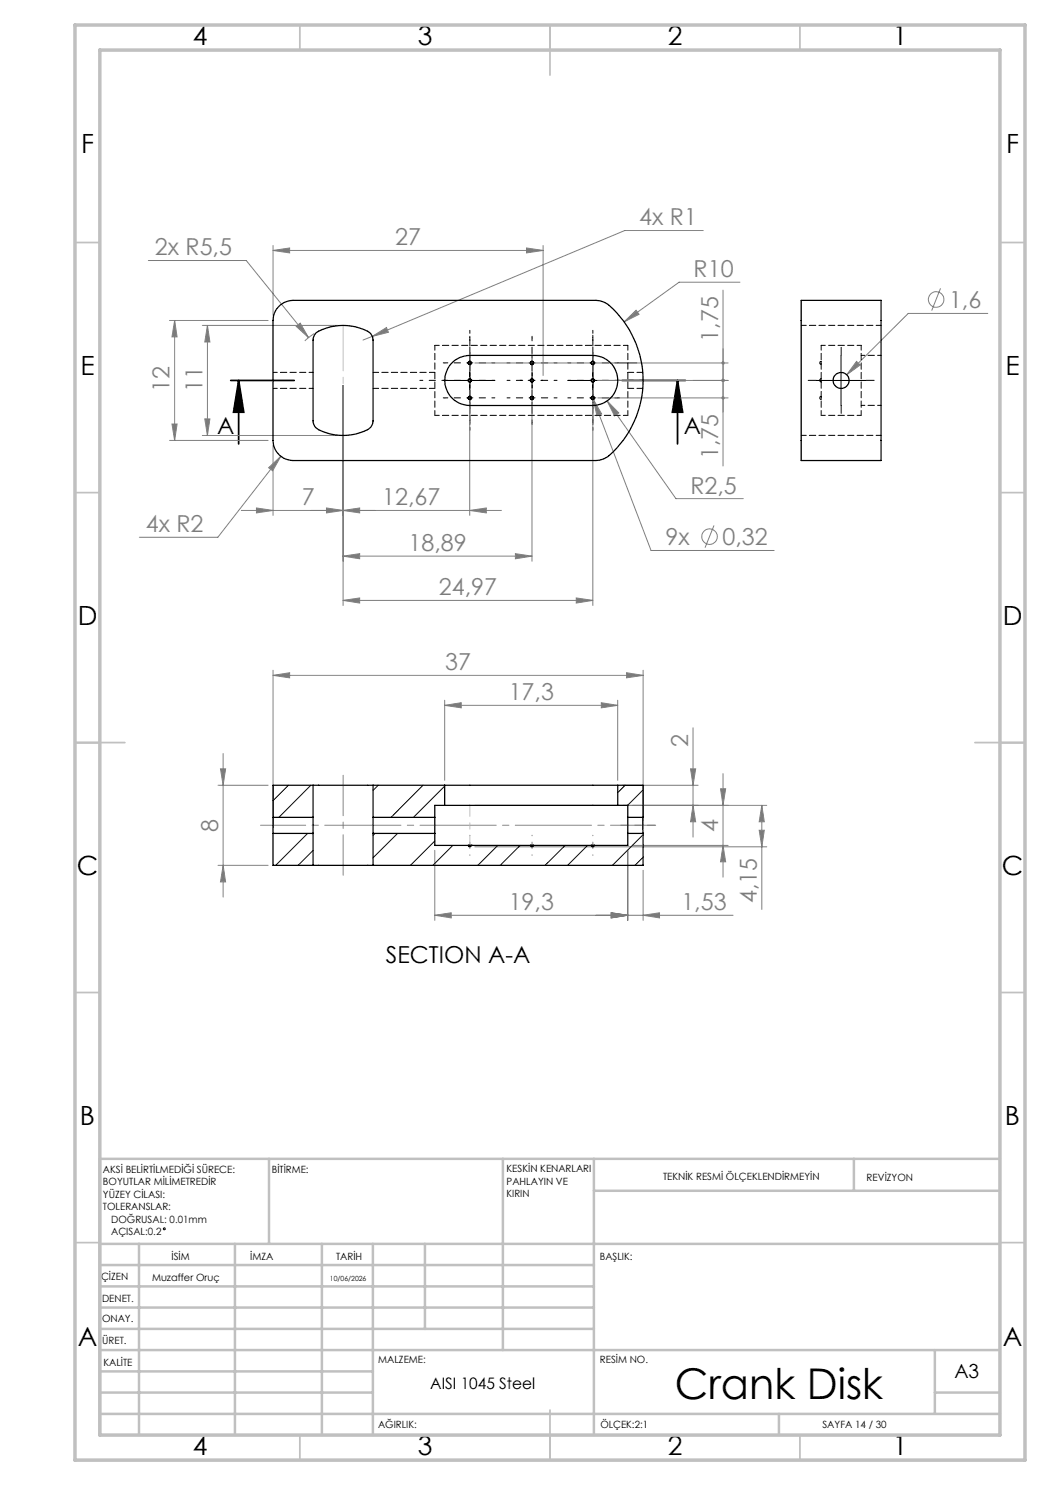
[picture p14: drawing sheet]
<svg xmlns="http://www.w3.org/2000/svg" width="210mm" height="297mm" viewBox="0 0 210 297" stroke-linecap="round" stroke-linejoin="round" font-family="sans-serif">
<defs><g id="words">
<text font-size="8.5" x="134.9" y="279.7">Crank Disk</text>
<g font-size="5.3">
<text x="38.5" y="8.9">4</text>
<text x="83.5" y="8.9">3</text>
<text x="133.6" y="8.9">2</text>
<text x="178.6" y="8.9">1</text>
<text x="16.2" y="30.7">F</text>
<text x="201.2" y="30.7">F</text>
<text x="16.1" y="74.9">E</text>
<text x="201.1" y="74.9">E</text>
<text x="15.5" y="124.9">D</text>
<text x="200.5" y="124.9">D</text>
<text x="15.4" y="174.9">C</text>
<text x="200.4" y="174.9">C</text>
<text x="16" y="224.9">B</text>
<text x="201" y="224.9">B</text>
<text x="15.5" y="269.2">A</text>
<text x="200.5" y="269.2">A</text>
<text x="38.5" y="290.9">4</text>
<text x="83.5" y="290.9">3</text>
<text x="133.6" y="290.9">2</text>
<text x="178.6" y="290.9">1</text>
</g>
<g font-size="4.7" fill="#808080">
<text x="127.9" y="45.1">4x R1</text>
<text x="31" y="51.1">2x R5,5</text>
<text x="79" y="49.1">27</text>
<text x="138.7" y="55.4">R10</text>
<text x="189.8" y="61.6">1,6</text>
<text x="143.6" y="68.4" transform="rotate(-90 143.6 68.4)">1,75</text>
<text x="33.9" y="78.5" transform="rotate(-90 33.9 78.5)">12</text>
<text x="40.5" y="78.5" transform="rotate(-90 40.5 78.5)">11</text>
<text x="143.6" y="91.9" transform="rotate(-90 143.6 91.9)">1,75</text>
<text x="60.3" y="101.1">7</text>
<text x="76.5" y="101.1">12,67</text>
<text x="138.1" y="98.7">R2,5</text>
<text x="29.2" y="106.4">4x R2</text>
<text x="81.7" y="110.2">18,89</text>
<text x="133.1" y="109">9x</text>
<text x="144.5" y="109">0,32</text>
<text x="87.8" y="119.1">24,97</text>
<text x="89" y="134">37</text>
<text x="101.7" y="140">17,3</text>
<text x="137.6" y="149.4" transform="rotate(-90 137.6 149.4)">2</text>
<text x="43.6" y="166.3" transform="rotate(-90 43.6 166.3)">8</text>
<text x="143.6" y="166.3" transform="rotate(-90 143.6 166.3)">4</text>
<text x="101.7" y="182">19,3</text>
<text x="136.3" y="182">1,53</text>
<text x="151.4" y="180.6" transform="rotate(-90 151.4 180.6)">4,15</text>
</g>
<g font-size="4.7">
<text x="43.4" y="86.7">A</text>
<text x="136.7" y="86.7">A</text>
<text x="77.2" y="192.7">SECTION A-A</text>
</g>
<text font-size="3.9" x="190.9" y="275.5">A3</text>
<text font-size="3.2" x="86.1" y="277.9">AISI 1045 Steel</text>
<g font-size="2">
<text x="20.6" y="234.6">AKSİ BELİRTİLMEDİĞİ SÜRECE:</text>
<text x="20.6" y="237.1">BOYUTLAR MİLİMETREDİR</text>
<text x="20.6" y="239.6">YÜZEY CİLASI:</text>
<text x="54.4" y="234.6">BİTİRME:</text>
<text x="101.3" y="234.5">KESKİN KENARLARI</text>
<text x="101.3" y="237">PAHLAYIN VE</text>
<text x="101.3" y="239.5">KIRIN</text>
<text x="132.6" y="236">TEKNİK RESMİ ÖLÇEKLENDİRMEYİN</text>
<text x="173.3" y="236.2">REVİZYON</text>
<text x="20.6" y="242.1">TOLERANSLAR:</text>
<text x="22.2" y="244.6">DOĞRUSAL: 0.01mm</text>
<text x="22.2" y="247.1">AÇISAL:0.2</text>
<text x="34.3" y="252">İSİM</text>
<text x="50" y="251.9">İMZA</text>
<text x="67.2" y="251.9">TARİH</text>
<text x="120" y="251.9">BAŞLIK:</text>
<text x="20.2" y="256.1">ÇİZEN</text>
<text x="30.4" y="256.1">Muzaffer Oruç</text>
<text x="20.4" y="260.3">DENET.</text>
<text x="20.4" y="264.4">ONAY.</text>
<text x="20.5" y="268.8">ÜRET.</text>
<text x="20.7" y="273.1">KALİTE</text>
<text x="75.6" y="272.5">MALZEME:</text>
<text x="120" y="272.5">RESİM NO.</text>
<text x="75.6" y="285.5">AĞIRLIK:</text>
<text x="120.1" y="285.6">ÖLÇEK:2:1</text>
<text x="164.5" y="285.6">SAYFA 14 / 30</text>
</g>
<text font-size="1.4" x="66" y="256.1">10/06/2026</text>
</g></defs>
<g fill="none" stroke="#808080" stroke-width=".2">
<path d="M29.7 52.1h19.5l12.5 15.4M54.6 50.1l3.3-.5v1zM54.6 49.1v14M54.6 50.1h54M105.3 49.6l3.3 .5-3.3 .5zM108.6 49.1v26M140.7 46.1h-15.7l-50.5 21.2M144.6 58v35.2M148 56.4h-12.2l-11 8M188.1 57.7l-1.8 4.4M33.9 64.1h19.7M34.9 64.1l.5 3.3h-1z"/>
<path d="M34.9 64.1v24M40.5 65.1h27.1M41.5 65.1l.5 3.3h-1zM41.5 65.1v22M59.2 65.3l.8-.7 1.7 2.9zM62.9 66.7l-1.9 1.5M68.6 77.1v44M74.5 67.3l2.8-1.8 .4 1zM74.5 67.3l-1.9 .7M95 72.6h50.6M118.7 79.9l1.6 2.9-.9 .3zM118.7 79.9l11.5 30.2h24.6"/>
<path d="M119.6 76.1h26M119.6 79.6h26M124.8 64.4l2.4-2.3 .6 .8zM171.3 72.3l.7 .7-2.7 2zM197.6 62.7h-16l-12.3 12.3M33.9 88.1h19.7M34.4 84.8h1l-.5 3.3zM40.5 87.1h27.1M41 83.8h1l-.5 3.3zM53.7 93.6l2.5-2.3-1.7 2.9zM54.6 89.1v14M56.2 91.3l-12.6 16.2h-15.7"/>
<path d="M93.9 80.6v22.5M106.4 80.6v31.7M118.6 80.6v40.5M121.4 80.2l2.4 2.4-.9 .6zM121.4 80.2l13.8 19.5h13.5M48.3 102.1h52M51.3 101.6l3.3 .5-3.3 .5zM65.3 101.6l3.3 .5-3.3 .5zM68.6 111.2l3.3-.5v1.1zM68.6 102.1l3.3-.5v1zM68.6 111.2h37.8M93.9 102.1l3.4-.5v1z"/>
<path d="M103.1 110.7l3.3 .5-3.3 .6zM115.3 119.6l3.3 .5-3.3 .5zM142.8 105.1l-1.8 4.4M54.6 135.1l3.3-.6v1.1zM54.6 134.1v31.6M54.6 135.1h74M68.6 120.1l3.3-.5v1zM68.6 120.1h50M125.3 134.5l3.3 .6-3.3 .5zM128.6 134.1v31.6M43.6 157.1h10M44.1 153.8h1l-.5 3.3z"/>
<path d="M44.6 150.7v28.7M88.9 141.1l3.4-.6v1.1zM88.9 140v16.1M88.9 141.1h34.6M120.3 140.5l3.2 .6-3.2 .5zM123.5 140v16.1M124.6 157.1h15M138.1 153.8h1l-.5 3.3zM138.6 145.6v21.8M144.1 157.8h1l-.5 3.3zM144.6 154.7v20.7M43.6 173.1h10"/>
<path d="M44.6 173.1l.5 3.3h-1zM87 170.1v14M95 169.4h58.4M95 161.1h58.4M125.6 170.1v14M126.5 169.1h19.1M128.6 174.1v10M138.6 161.1l.5 3.3h-1zM144.6 169.1l.5 3.3h-1zM151.8 166h1.1l-.5 3.4zM152.4 161.1l.5 3.3h-1.1zM152.4 161.1v20.8"/>
<path d="M87 183.1l3.2-.5v1zM87 183.1h59.6M122.2 182.6l3.4 .5-3.4 .5zM128.6 183.1l3.3-.5v1z"/>
<circle cx="187.2" cy="59.9" r="1.55"/>
<circle cx="141.9" cy="107.3" r="1.56"/>
</g>
<g fill="none" stroke="#000" stroke-width=".2">
<path d="M88.9 76.1h10.1M93.9 71.1v10M113.6 76.1h9.9M118.6 71.1v10M163.2 76.1h10M168.2 71.1v10"/>
<circle cx="32.9" cy="245.8" r=".19"/>
</g>
<path d="M46.1 76.1h12.7M47.7 76.1l1.1 6.3h-2.1zM47.7 76.1v12.7M124.4 76.1h12.7M135.5 76.1l1 6.3h-2zM135.5 76.1v12.7" fill="none" stroke="#000" stroke-width=".35"/>
<g fill="none" stroke="#000" stroke-width=".2" stroke-dasharray="15.2 1.3 1.3 1.3">
<path d="M89 76.1h-.3M89 72.6h-.3M89 79.6h-.3M94 67.6v-.3M106.4 67.6v-.3M118.6 67.6v-.6M123.6 76.1h.3M123.6 79.6h.3M123.6 72.6h3.8M163.2 76.1h-1.6M168.2 71.1v-1.6M173.2 76.1h1.6"/>
<path d="M94 84.6v.3M106.4 84.6v.3M118.6 84.6v.3M168.2 81.1v1.6"/>
</g>
<g fill="none" stroke="#000" stroke-width=".2" stroke-dasharray="15.2 1.3 1.3 1.3" stroke-dashoffset="14.6">
<path d="M89 76.1h-5M94 72.6v-5M94 72.6h-5M94 72.6v5M94 72.6h5M94 79.6v-5M94 79.6h-5M94 79.6v5M94 79.6h5M94 76.1v-5M94 76.1h-5M94 76.1v5"/>
<path d="M94 76.1h5M94 71.1v-5M106.4 76.1v-5M106.4 76.1h-5M106.4 76.1v5M106.4 76.1h5M106.4 72.6v-5M106.4 72.6h-5M106.4 72.6v5M106.4 72.6h5M106.4 79.6v-5M106.4 79.6h-5"/>
<path d="M106.4 79.6v5M106.4 79.6h5M118.6 76.1v-5M118.6 76.1h-5M118.6 76.1v5M118.6 76.1h5M118.6 79.6v-5M118.6 79.6h-5M118.6 79.6v5M118.6 79.6h5M118.6 72.6v-5M118.6 72.6h-5"/>
<path d="M118.6 72.6v5M118.6 72.6h5M118.6 71.1v-5M123.6 76.1h5M94 81.1v5M118.6 81.1v5"/>
</g>
<path d="M104 76.1h4.6" fill="none" stroke="#000" stroke-width=".2" stroke-dasharray="15.2 1.3 1.3 1.3" stroke-dashoffset="14.8"/>
<path d="M94 70.4v11.5M106.4 70.4v11.5M118.6 70.4v11.5" fill="none" stroke="#808080" stroke-width=".2" stroke-dasharray="15.2 1.3 1.3 1.3" stroke-dashoffset="11.4"/>
<path d="M124.2 165h6.8" fill="none" stroke="#808080" stroke-width=".2" stroke-dasharray="15.2 1.3 1.3 1.3" stroke-dashoffset="13.7"/>
<path d="M52.1 165h79" fill="none" stroke="#808080" stroke-width=".2" stroke-dasharray="15.2 1.3 1.3 1.3" stroke-dashoffset="6.2"/>
<path d="M94 167v4.1M106.4 167v4.1M118.6 167v4.1" fill="none" stroke="#808080" stroke-width=".2" stroke-dasharray="15.2 1.3 1.3 1.3" stroke-dashoffset="15.1"/>
<path d="M68.6 155v20" fill="none" stroke="#808080" stroke-width=".2" stroke-dasharray="15.2 1.3 1.3 1.3" stroke-dashoffset="7.1"/>
<path d="M68.6 87.1v-22" fill="none" stroke="#c0c0c0" stroke-width=".2" stroke-dasharray="15.2 1.3 1.3 1.3" stroke-dashoffset="6.1"/>
<path d="M94 169.3v-8.3" fill="none" stroke="#c0c0c0" stroke-width=".2" stroke-dasharray="15.2 1.3 1.3 1.3" stroke-dashoffset="13"/>
<g fill="none" stroke="#c0c0c0" stroke-width=".35">
<path d="M60 5v5M110 5v10M160 5v5M15 48.5h5M200 48.5h5M15 98.5h5M200 98.5h5M15 148.5h10M195 148.5h10M15 198.5h5M200 198.5h5M15 248.5h5"/>
<path d="M200 248.5h5M60 287v5M110 282v10M160 287v5"/>
</g>
<g fill="none" stroke="#c0c0c0" stroke-width=".5">
<path d="M53.8 231.8v17M100.6 231.8v38.2M118.8 231.8v55.2M118.8 238.2h81.2M170.8 231.8v6.4M200 231.8h-180v55.2M20 248.8h180M20 257.3h98.8M20 253h98.8M27.8 248.8v38.2M47 248.8v38.2M64.4 248.8v38.2"/>
<path d="M74.6 248.8v38.2M85 248.8v17M20 265.8h98.8M20 261.5h98.8M20 278.5h54.6M20 274.3h54.6M20 270h180M187 278.5h13M187 270v12.8M20 282.8h180M155.8 282.8v4.2"/>
</g>
<path d="M15 5h190v287h-190zM20 10h180v277h-180z" fill="none" stroke="#c0c0c0" stroke-width=".7"/>
<path d="M135.5 76.1l1 6.3h-2zM47.7 76.1l1.1 6.3h-2.1z" fill="#000"/>
<g fill="#808080">
<path d="M41 83.8h1l-.5 3.3zM41.5 65.1l.5 3.3h-1zM151.8 166h1.1l-.5 3.4zM152.4 161.1l.5 3.3h-1.1z"/>
<path d="M144.4 72.3a.32 .32 0 0 0-.1 .4 .32 .32 0 0 0 .3 .2v-.3v.3a.33 .33 0 0 0 .3-.4 .33 .33 0 0 0-.5-.2zM144.3 75.9a.35 .35 0 0 0 .2 .5 .35 .35 0 0 0 .5-.3 .35 .35 0 0 0-.4-.4v.4v-.4z"/>
<path d="M128.6 183.1l3.3-.5v1zM122.2 182.6l3.4 .5-3.4 .5zM122.2 182.6l3.4 .5-3.4 .5zM87 183.1l3.2-.5v1z"/>
<path d="M54.6 50.1l3.3-.5v1zM105.3 49.6l3.3 .5-3.3 .5zM65.3 101.6l3.3 .5-3.3 .5zM93.9 102.1l3.4-.5v1zM68.6 111.2l3.3-.5v1.1zM103.1 110.7l3.3 .5-3.3 .6zM68.6 120.1l3.3-.5v1zM115.3 119.6l3.3 .5-3.3 .5zM53.7 93.6l.8 .6 1.7-2.9zM124.8 64.4l3-1.5-.6-.8zM118.7 79.9l.7 3.2 .9-.3zM121.4 80.2l1.5 3 .9-.6zM51.3 101.6l3.3 .5-3.3 .5zM68.6 102.1l3.3-.5v1zM59.2 65.3l2.5 2.2-1.7-2.9zM74.5 67.3l3.2-.8-.4-1zM171.3 72.3l-2 2.7 2.7-2zM54.6 135.1l3.3-.6v1.1zM125.3 134.5l3.3 .6-3.3 .5zM88.9 141.1l3.4-.6v1.1zM120.3 140.5l3.2 .6-3.2 .5z"/>
<path d="M34.4 84.8h1l-.5 3.3zM34.9 64.1l.5 3.3h-1zM144.4 79.3a.33 .33 0 0 0 0 .6 .33 .33 0 0 0 .5-.2 .33 .33 0 0 0-.3-.4v.3v-.3zM144.4 75.8a.35 .35 0 0 0-.1 .4 .35 .35 0 0 0 .3 .2v-.3v.3h.2a.33 .33 0 0 0 .1-.5 .33 .33 0 0 0-.5-.1z"/>
<path d="M44.1 153.8h1l-.5 3.3zM44.6 173.1l.5 3.3h-1zM144.1 157.8h1l-.5 3.3zM144.6 169.1l.5 3.3h-1zM138.1 153.8h1l-.5 3.3zM138.6 161.1l.5 3.3h-1z"/>
</g>
<g fill="none" stroke="#000" stroke-width=".25">
<path d="M56 61.1l1.2-.7 1.4-.3h60.6a4.6 4.6 0 0 1 3.4 1.7 19.9 19.9 0 0 1-1.4 29.7l-1.3 .5-.7 .1h-60.6a4 4 0 0 1-4-4v-24l.3-1.4 .4-.9zM63.3 66.5a10.6 10.6 0 0 1 10.6 0l.5 .7 .2 .8v16.2a2.13 2.13 0 0 1-1.1 1.7 10.6 10.6 0 0 1-10.2-.3l-.4-.4-.3-.8v-16.6l.3-.8zM90.1 72.8a5 5 0 0 1 3.8-1.7h24.7a5 5 0 0 1 5 5 5 5 0 0 1-5 5h-24.7a5 5 0 0 1-4.5-2.9 5 5 0 0 1 .7-5.4zM160.2 60.1h16v32h-16zM62.6 157.1h12M62.6 157.1h-8v6.4M62.6 157.1v6.4M74.6 157.1v6.4M74.6 157.1h14.3M88.9 157.1h34.6M88.9 157.1v4M123.5 157.1h5.1v6.4"/>
<path d="M123.5 157.1v4M54.6 163.5v3.2M54.6 166.7v6.4h8M54.6 163.5h8M54.6 166.7h8M62.6 163.5v3.2M62.6 173.1h12M62.6 166.7v6.4M74.6 163.5v3.2M74.6 166.7v6.4M74.6 163.5h12.4M74.6 166.7h12.4"/>
<path d="M87 163.5v3.2M87 166.7v2.4h6.7M88.9 161.1h34.6M88.9 161.1h-1.9v2.4M93.6 169.1h.7M93.7 169.1a.3 .3 0 0 0 .3 .3 .3 .3 0 0 0 .3-.3M93.7 169.1h.6M94.3 169.1h.1M94.3 169.1h11.8M106.1 169.1h.1M106.1 169.1a.3 .3 0 0 0 .3 .3 .3 .3 0 0 0 .3-.3M106.1 169.1h.6"/>
<path d="M106.7 169.1h11.6M118.2 169.1h.7M118.3 169.1a.3 .3 0 0 0 .3 .3 .3 .3 0 0 0 .3-.3M118.3 169.1h.6M123.5 161.1h2.1v2.4M125.6 163.5v3.2M125.6 163.5h3M125.6 166.7h3M125.6 166.7v2.4h-6.7M128.6 163.5v3.2M128.6 166.7v6.4h-54"/>
<circle cx="93.9" cy="76.1" r=".32"/>
<circle cx="94" cy="79.6" r=".33"/>
<circle cx="94" cy="72.6" r=".33"/>
<circle cx="94" cy="72.6" r=".31"/>
<circle cx="94" cy="79.6" r=".31"/>
<circle cx="94" cy="76.1" r=".31"/>
<circle cx="106.4" cy="72.6" r=".29"/>
<circle cx="106.4" cy="79.6" r=".29"/>
<circle cx="106.4" cy="76.1" r=".29"/>
<circle cx="106.4" cy="76.1" r=".31"/>
<circle cx="106.4" cy="72.6" r=".32"/>
<circle cx="106.4" cy="79.6" r=".32"/>
<circle cx="118.5" cy="76.1" r=".32"/>
<circle cx="118.5" cy="79.6" r=".33"/>
<circle cx="118.5" cy="72.6" r=".33"/>
<circle cx="118.6" cy="72.6" r=".3"/>
<circle cx="118.6" cy="79.6" r=".3"/>
<circle cx="118.6" cy="76.1" r=".3"/>
<circle cx="168.2" cy="76.1" r="1.59"/>
</g>
<path d="M87 69.1v14M125.6 69.1v14M164.2 69.1v14M172.2 69.1v14M176.2 65.1h-16M160.2 87.1h16" fill="none" stroke="#000" stroke-width=".2" stroke-dasharray="1.3 .6" stroke-dashoffset=".3"/>
<path d="M54.6 77.7h8M62.6 74.5h-8M87 69.1h38.6M164.2 79.3a.3 .3 0 0 0-.3 .3 .3 .3 0 0 0 .3 .3M164.2 72.3a.3 .3 0 0 0-.3 .3 .3 .3 0 0 0 .3 .3M164.2 75.8a.3 .3 0 0 0-.3 .3 .3 .3 0 0 0 .3 .3M164.2 69.1h8M87 83.1h38.6M164.2 83.1h8" fill="none" stroke="#000" stroke-width=".2" stroke-dasharray="1.3 .6" stroke-dashoffset=".4"/>
<path d="M125.6 77.7h3M128.6 74.5h-3" fill="none" stroke="#000" stroke-width=".2" stroke-dasharray="1.3 .6" stroke-dashoffset=".1"/>
<path d="M74.6 77.7h12.4M87 74.5h-12.4" fill="none" stroke="#000" stroke-width=".2" stroke-dasharray="1.3 .6" stroke-dashoffset=".2"/>
<path d="M172.2 71.1h4M172.2 81.1h4" fill="none" stroke="#000" stroke-width=".2" stroke-dasharray="1.3 .6" stroke-dashoffset=".5"/>
<path d="M164.2 75.8v.6M164.2 79.3v.6M164.2 72.3v.6M164.2 76.4h.1M164.2 79.9h.1M164.2 72.9h.1M164.2 75.8h.1M164.2 79.3h.1M164.2 72.3h.1" fill="none" stroke="#000" stroke-width=".2" stroke-dasharray="1.3 .6"/>
<g fill="none" stroke="#000" stroke-width=".2">
<path d="M57.7 157.1l-3.1 3M62.2 157.1l-6.4 6.4M75.6 157.1l-1 1M84.6 157.1l-6.4 6.4M88.9 157.2l-6.2 6.3M125 157.1l-1.5 1.4M128.6 158l-3.1 3.1M61.5 166.7l-6.4 6.4M62.6 170.1l-3 3M75 166.7l-.4 .4M79.5 166.7l-4.9 4.9M87 168.2l-4.9 4.9"/>
<path d="M90.6 169.1l-4 4M99.6 169.1l-4 4M104 169.1l-4 4M113 169.1l-4 4M117.5 169.1l-4 4M128.6 166.9l-6.1 6.2M128.6 171.4l-1.6 1.7"/>
</g>
<use href="#words"/>
</svg>
